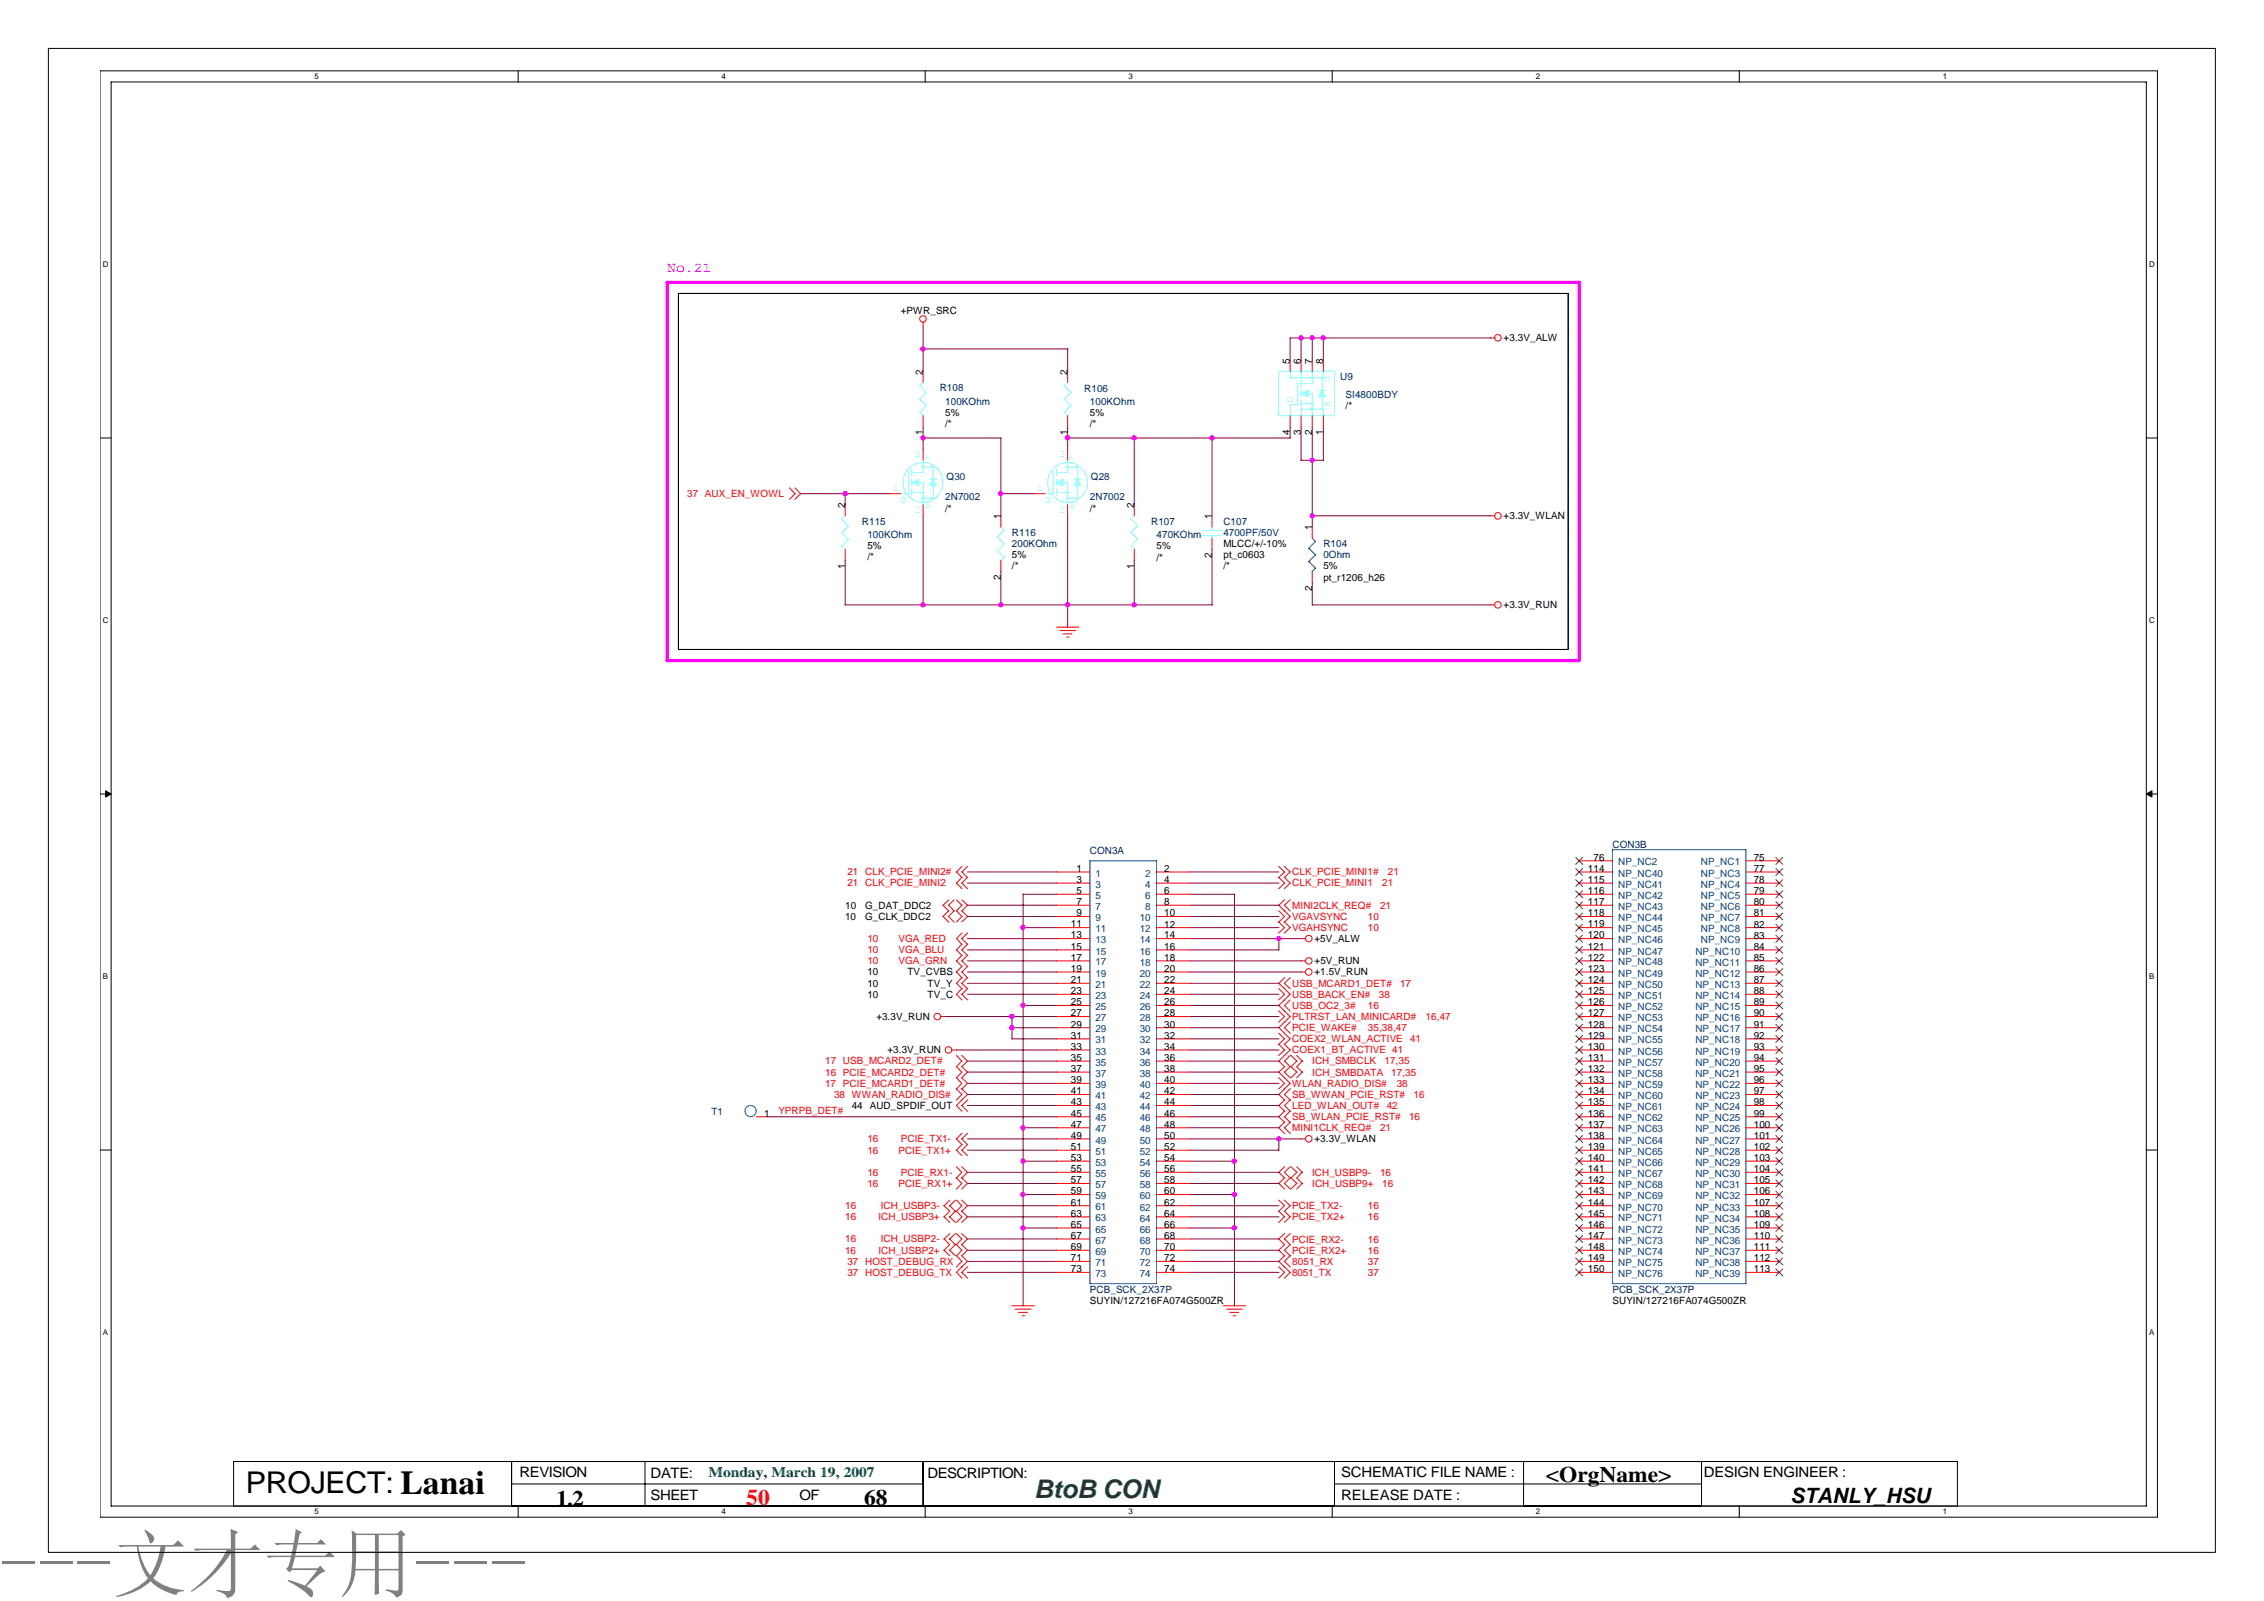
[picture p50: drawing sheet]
<svg xmlns="http://www.w3.org/2000/svg" width="297mm" height="210mm" viewBox="0 0 297 210" stroke-linecap="round" stroke-linejoin="round" font-family="sans-serif">
<defs><g id="words">
<text font-size="9.9" fill="#808080" x="0" y="208.6">---文才专用---</text>
<text font-size="3.9" x="32.3" y="195.8">PROJECT: Lanai</text>
<text font-size="3.4" fill="#008000" x="135.7" y="196.5">BtoB CON</text>
<g font-size="2.9">
<text x="73" y="197.6">1.2</text>
<text x="113.4" y="197.4">68</text>
<text x="202.8" y="194.4">&lt;OrgName&gt;</text>
</g>
<text font-size="2.9" fill="#f00" x="97.9" y="197.4">50</text>
<text font-size="2.8" x="234.9" y="197.2">STANLY_HSU</text>
<text font-size="1.9" fill="#f0f" x="87.5" y="35.6">No.21</text>
<g font-size="1.9">
<text x="68.2" y="193.7">REVISION</text>
<text x="85.4" y="196.7">SHEET</text>
<text x="85.4" y="193.8">DATE:</text>
<text x="104.9" y="196.7">OF</text>
<text x="121.7" y="193.8">DESCRIPTION:</text>
<text x="176" y="193.7">SCHEMATIC FILE NAME :</text>
<text x="176" y="196.7">RELEASE DATE :</text>
<text x="223.5" y="193.7">DESIGN ENGINEER :</text>
</g>
<text font-size="1.9" fill="#008000" x="92.9" y="193.7">Monday, March 19, 2007</text>
<g font-size="1.3">
<text x="118.2" y="41.1">+PWR_SRC</text>
<text x="169.2" y="47.7" transform="rotate(-90 169.2 47.7)">5</text>
<text x="170.7" y="47.7" transform="rotate(-90 170.7 47.7)">6</text>
<text x="172.1" y="47.7" transform="rotate(-90 172.1 47.7)">7</text>
<text x="173.6" y="47.7" transform="rotate(-90 173.6 47.7)">8</text>
<text x="197.3" y="44.8">+3.3V_ALW</text>
<text x="121.1" y="49.1" transform="rotate(-90 121.1 49.1)">2</text>
<text x="140.1" y="49.1" transform="rotate(-90 140.1 49.1)">2</text>
<text x="176.5" y="53.7">/*</text>
<text x="121.1" y="57.1" transform="rotate(-90 121.1 57.1)">1</text>
<text x="124" y="54.5">5%</text>
<text x="124" y="56">/*</text>
<text x="140.1" y="57.1" transform="rotate(-90 140.1 57.1)">1</text>
<text x="143" y="54.6">5%</text>
<text x="143" y="56">/*</text>
<text x="169.2" y="57.1" transform="rotate(-90 169.2 57.1)">4</text>
<text x="170.7" y="57.1" transform="rotate(-90 170.7 57.1)">3</text>
<text x="172.1" y="57.1" transform="rotate(-90 172.1 57.1)">2</text>
<text x="173.6" y="57.1" transform="rotate(-90 173.6 57.1)">1</text>
<text x="110.9" y="66.6" transform="rotate(-90 110.9 66.6)">2</text>
<text x="124" y="67.1">/*</text>
<text x="131.3" y="68.1" transform="rotate(-90 131.3 68.1)">1</text>
<text x="143" y="67.1">/*</text>
<text x="148.8" y="66.6" transform="rotate(-90 148.8 66.6)">2</text>
<text x="159" y="68.1" transform="rotate(-90 159 68.1)">1</text>
<text x="160.5" y="71.8">MLCC/+/-10%</text>
<text x="172.1" y="69.6" transform="rotate(-90 172.1 69.6)">1</text>
<text x="197.3" y="68.1">+3.3V_WLAN</text>
<text x="110.9" y="74.6" transform="rotate(-90 110.9 74.6)">1</text>
<text x="113.8" y="72.1">5%</text>
<text x="113.8" y="73.5">/*</text>
<text x="131.3" y="76.1" transform="rotate(-90 131.3 76.1)">2</text>
<text x="132.8" y="73.2">5%</text>
<text x="132.8" y="74.7">/*</text>
<text x="148.8" y="74.6" transform="rotate(-90 148.8 74.6)">1</text>
<text x="151.7" y="72.1">5%</text>
<text x="151.7" y="73.5">/*</text>
<text x="159" y="73.1" transform="rotate(-90 159 73.1)">2</text>
<text x="160.5" y="73.2">pt_c0603</text>
<text x="160.5" y="74.7">/*</text>
<text x="172.1" y="77.5" transform="rotate(-90 172.1 77.5)">2</text>
<text x="173.6" y="76.1">pt_r1206_h26</text>
<text x="173.6" y="74.7">5%</text>
<text x="197.3" y="79.8">+3.3V_RUN</text>
<text x="209.1" y="112.9">76</text>
<text x="230.1" y="112.9">75</text>
<text x="110.9" y="119.2">10</text>
<text x="113.5" y="119.2">G_DAT_DDC2</text>
<text x="141.2" y="114.3">1</text>
<text x="141.2" y="115.8">3</text>
<text x="141.2" y="117.3">5</text>
<text x="141.2" y="118.7">7</text>
<text x="152.8" y="114.3">2</text>
<text x="152.8" y="115.8">4</text>
<text x="152.8" y="117.3">6</text>
<text x="152.8" y="118.7">8</text>
<text x="208.3" y="114.3">114</text>
<text x="208.3" y="115.8">115</text>
<text x="208.3" y="117.3">116</text>
<text x="208.3" y="118.7">117</text>
<text x="230.1" y="114.3">77</text>
<text x="230.1" y="115.8">78</text>
<text x="230.1" y="117.3">79</text>
<text x="230.1" y="118.7">80</text>
<text x="110.9" y="120.6">10</text>
<text x="113.5" y="120.6">G_CLK_DDC2</text>
<text x="140.5" y="121.6">11</text>
<text x="140.5" y="123.1">13</text>
<text x="140.5" y="124.6">15</text>
<text x="141.2" y="120.2">9</text>
<text x="152.8" y="120.2">10</text>
<text x="152.8" y="121.6">12</text>
<text x="152.8" y="123.1">14</text>
<text x="152.8" y="124.6">16</text>
<text x="172.5" y="123.5">+5V_ALW</text>
<text x="208.3" y="120.2">118</text>
<text x="208.3" y="121.6">119</text>
<text x="208.3" y="123.1">120</text>
<text x="208.3" y="124.6">121</text>
<text x="230.1" y="120.2">81</text>
<text x="230.1" y="121.7">82</text>
<text x="230.1" y="123.1">83</text>
<text x="230.1" y="124.6">84</text>
<text x="113.8" y="129.4">10</text>
<text x="113.8" y="130.9">10</text>
<text x="113.8" y="127.9">10</text>
<text x="119.1" y="127.9">TV_CVBS</text>
<text x="121.7" y="129.4">TV_Y</text>
<text x="121.7" y="130.9">TV_C</text>
<text x="140.5" y="126">17</text>
<text x="140.5" y="127.5">19</text>
<text x="140.5" y="128.9">21</text>
<text x="140.5" y="130.4">23</text>
<text x="140.5" y="131.8">25</text>
<text x="152.8" y="126">18</text>
<text x="152.8" y="127.5">20</text>
<text x="152.8" y="129">22</text>
<text x="152.8" y="130.4">24</text>
<text x="152.8" y="131.9">26</text>
<text x="172.5" y="127.9">+1.5V_RUN</text>
<text x="172.5" y="126.5">+5V_RUN</text>
<text x="208.3" y="126">122</text>
<text x="208.3" y="127.5">123</text>
<text x="208.3" y="128.9">124</text>
<text x="208.3" y="130.4">125</text>
<text x="208.3" y="131.8">126</text>
<text x="230.1" y="126">85</text>
<text x="230.1" y="127.5">86</text>
<text x="230.1" y="129">87</text>
<text x="230.1" y="130.4">88</text>
<text x="230.1" y="131.9">89</text>
<text x="115" y="133.8">+3.3V_RUN</text>
<text x="140.5" y="133.3">27</text>
<text x="140.5" y="134.8">29</text>
<text x="140.5" y="136.2">31</text>
<text x="140.5" y="137.7">33</text>
<text x="152.8" y="133.3">28</text>
<text x="152.8" y="134.8">30</text>
<text x="152.8" y="136.2">32</text>
<text x="152.8" y="137.7">34</text>
<text x="208.3" y="133.3">127</text>
<text x="208.3" y="134.8">128</text>
<text x="208.3" y="136.2">129</text>
<text x="208.3" y="137.7">130</text>
<text x="230.1" y="133.3">90</text>
<text x="230.1" y="134.8">91</text>
<text x="230.1" y="136.2">92</text>
<text x="230.1" y="137.7">93</text>
<text x="116.4" y="138.1">+3.3V_RUN</text>
<text x="140.5" y="139.2">35</text>
<text x="140.5" y="140.6">37</text>
<text x="140.5" y="142.1">39</text>
<text x="140.5" y="143.5">41</text>
<text x="152.8" y="139.2">36</text>
<text x="152.8" y="140.6">38</text>
<text x="152.8" y="142.1">40</text>
<text x="152.8" y="143.5">42</text>
<text x="208.3" y="139.2">131</text>
<text x="208.3" y="140.6">132</text>
<text x="208.3" y="142.1">133</text>
<text x="208.3" y="143.5">134</text>
<text x="230.1" y="139.2">94</text>
<text x="230.1" y="140.6">95</text>
<text x="230.1" y="142.1">96</text>
<text x="230.1" y="143.5">97</text>
<text x="100.2" y="146.5">1</text>
<text x="111.8" y="145.4">44 AUD_SPDIF_OUT</text>
<text x="140.5" y="145">43</text>
<text x="140.5" y="146.5">45</text>
<text x="140.5" y="147.9">47</text>
<text x="140.5" y="149.4">49</text>
<text x="152.8" y="145">44</text>
<text x="152.8" y="146.5">46</text>
<text x="152.8" y="147.9">48</text>
<text x="152.8" y="149.4">50</text>
<text x="172.5" y="149.8">+3.3V_WLAN</text>
<text x="208.3" y="145">135</text>
<text x="208.3" y="146.5">136</text>
<text x="208.3" y="147.9">137</text>
<text x="208.3" y="149.4">138</text>
<text x="230.1" y="145">98</text>
<text x="230.1" y="146.5">99</text>
<text x="230.1" y="147.9">100</text>
<text x="230.1" y="149.4">101</text>
<text x="140.5" y="150.8">51</text>
<text x="140.5" y="152.3">53</text>
<text x="140.5" y="153.7">55</text>
<text x="140.5" y="155.2">57</text>
<text x="152.8" y="150.8">52</text>
<text x="152.8" y="152.3">54</text>
<text x="152.8" y="153.7">56</text>
<text x="152.8" y="155.2">58</text>
<text x="208.3" y="150.8">139</text>
<text x="208.3" y="152.3">140</text>
<text x="208.3" y="153.7">141</text>
<text x="208.3" y="155.2">142</text>
<text x="230.1" y="150.8">102</text>
<text x="230.1" y="152.3">103</text>
<text x="230.1" y="153.7">104</text>
<text x="230.1" y="155.2">105</text>
<text x="140.5" y="156.7">59</text>
<text x="140.5" y="158.1">61</text>
<text x="140.5" y="159.6">63</text>
<text x="140.5" y="161">65</text>
<text x="152.8" y="156.7">60</text>
<text x="152.8" y="158.1">62</text>
<text x="152.8" y="159.6">64</text>
<text x="152.8" y="161">66</text>
<text x="208.3" y="156.7">143</text>
<text x="208.3" y="158.1">144</text>
<text x="208.3" y="159.6">145</text>
<text x="208.3" y="161">146</text>
<text x="230.1" y="156.7">106</text>
<text x="230.1" y="158.1">107</text>
<text x="230.1" y="159.6">108</text>
<text x="230.1" y="161">109</text>
<text x="140.5" y="162.5">67</text>
<text x="140.5" y="164">69</text>
<text x="140.5" y="165.4">71</text>
<text x="140.5" y="166.9">73</text>
<text x="152.8" y="162.5">68</text>
<text x="152.8" y="164">70</text>
<text x="152.8" y="165.4">72</text>
<text x="152.8" y="166.9">74</text>
<text x="208.3" y="162.5">147</text>
<text x="208.3" y="164">148</text>
<text x="208.3" y="165.4">149</text>
<text x="208.3" y="166.9">150</text>
<text x="230.1" y="165.4">112</text>
<text x="230.1" y="166.9">113</text>
<text x="230.1" y="162.5">110</text>
<text x="230.1" y="164">111</text>
<text x="143" y="171">SUYIN/127216FA074G500ZR</text>
<text x="211.6" y="171">SUYIN/127216FA074G500ZR</text>
</g>
<g font-size="1.3" fill="#000080">
<text x="123.3" y="51.3">R108</text>
<text x="124" y="53.1">100KOhm</text>
<text x="142.3" y="51.3">R106</text>
<text x="143" y="53.1">100KOhm</text>
<text x="175.8" y="49.9">U9</text>
<text x="176.5" y="52.2">SI4800BDY</text>
<text x="124" y="65.6">2N7002</text>
<text x="124.2" y="63">Q30</text>
<text x="143" y="65.6">2N7002</text>
<text x="143.1" y="63">Q28</text>
<text x="113.1" y="68.8">R115</text>
<text x="113.8" y="70.6">100KOhm</text>
<text x="132.8" y="70.3">R116</text>
<text x="132.8" y="71.8">200KOhm</text>
<text x="151" y="68.8">R107</text>
<text x="151.7" y="70.6">470KOhm</text>
<text x="160.5" y="68.8">C107</text>
<text x="160.5" y="70.3">4700PF/50V</text>
<text x="173.6" y="71.8">R104</text>
<text x="173.6" y="73.2">0Ohm</text>
<text x="143" y="112">CON3A</text>
<text x="211.6" y="111.2">CON3B</text>
<text x="93.4" y="146.2">T1</text>
<text x="143" y="169.5">PCB_SCK_2X37P</text>
<text x="211.6" y="169.5">PCB_SCK_2X37P</text>
</g>
<g font-size="1.3" fill="#80ffff">
<text x="168.9" y="52" transform="rotate(90 168.9 52)">G</text>
<text x="173.8" y="49.3" transform="rotate(90 173.8 49.3)">D</text>
<text x="173.8" y="52.6" transform="rotate(90 173.8 52.6)">S</text>
<text x="120.1" y="60">3</text>
<text x="139.1" y="60">3</text>
<text x="117.2" y="64.3">1</text>
<text x="118.2" y="65.9">G</text>
<text x="121.2" y="60.7">D</text>
<text x="136.1" y="64.3">1</text>
<text x="137.1" y="65.9">G</text>
<text x="140.2" y="60.7">D</text>
<text x="120.1" y="67.2">2</text>
<text x="121.4" y="66.7">S</text>
<text x="139.1" y="67.2">2</text>
<text x="140.4" y="66.7">S</text>
</g>
<g font-size="1.3" fill="#f00">
<text x="90.2" y="65.2">37 AUX_EN_WOWL</text>
<text x="111.2" y="116.3">21 CLK_PCIE_MINI2</text>
<text x="111.2" y="114.8">21 CLK_PCIE_MINI2#</text>
<text x="169.5" y="119.2">MINI2CLK_REQ#</text>
<text x="169.5" y="116.3">CLK_PCIE_MINI1</text>
<text x="169.5" y="114.8">CLK_PCIE_MINI1#</text>
<text x="181.1" y="119.2">21</text>
<text x="181.4" y="116.3">21</text>
<text x="182.1" y="114.8">21</text>
<text x="113.8" y="125">10</text>
<text x="113.8" y="123.5">10</text>
<text x="117.9" y="125">VGA_BLU</text>
<text x="117.9" y="123.5">VGA_RED</text>
<text x="169.5" y="120.6">VGAVSYNC</text>
<text x="169.5" y="122.1">VGAHSYNC</text>
<text x="179.5" y="122.1">10</text>
<text x="179.5" y="120.6">10</text>
<text x="113.8" y="126.5">10</text>
<text x="117.9" y="126.5">VGA_GRN</text>
<text x="169.5" y="129.4">USB_MCARD1_DET#</text>
<text x="169.5" y="130.8">USB_BACK_EN#</text>
<text x="180.9" y="130.8">38</text>
<text x="183.7" y="129.4">17</text>
<text x="169.5" y="133.8">PLTRST_LAN_MINICARD#</text>
<text x="169.5" y="132.3">USB_OC2_3#</text>
<text x="169.5" y="136.7">COEX2_WLAN_ACTIVE</text>
<text x="169.5" y="135.2">PCIE_WAKE#</text>
<text x="179.5" y="132.3">16</text>
<text x="179.5" y="135.2">35,38,47</text>
<text x="185" y="136.7">41</text>
<text x="187" y="133.8">16,47</text>
<text x="108.3" y="142.5">17 PCIE_MCARD1_DET#</text>
<text x="108.3" y="139.6">17 USB_MCARD2_DET#</text>
<text x="108.3" y="141.1">16 PCIE_MCARD2_DET#</text>
<text x="109.4" y="144">38 WWAN_RADIO_DIS#</text>
<text x="169.5" y="138.2">COEX1_BT_ACTIVE 41</text>
<text x="169.5" y="144">SB_WWAN_PCIE_RST#</text>
<text x="169.5" y="142.5">WLAN_RADIO_DIS#</text>
<text x="172.2" y="139.6">ICH_SMBCLK</text>
<text x="172.2" y="141.1">ICH_SMBDATA</text>
<text x="181.6" y="139.6">17,35</text>
<text x="182.5" y="141.1">17,35</text>
<text x="183.3" y="142.5">38</text>
<text x="185.5" y="144">16</text>
<text x="102.1" y="146">YPRPB_DET#</text>
<text x="113.8" y="149.8">16</text>
<text x="118.2" y="149.8">PCIE_TX1-</text>
<text x="169.5" y="145.4">LED_WLAN_OUT#</text>
<text x="169.5" y="148.4">MINI1CLK_REQ#</text>
<text x="169.5" y="146.9">SB_WLAN_PCIE_RST#</text>
<text x="181.1" y="148.4">21</text>
<text x="181.9" y="145.4">42</text>
<text x="184.9" y="146.9">16</text>
<text x="113.8" y="155.7">16</text>
<text x="113.8" y="151.3">16</text>
<text x="113.8" y="154.2">16</text>
<text x="117.9" y="155.7">PCIE_RX1+</text>
<text x="117.9" y="151.3">PCIE_TX1+</text>
<text x="118.2" y="154.2">PCIE_RX1-</text>
<text x="172.2" y="154.2">ICH_USBP9-</text>
<text x="172.2" y="155.7">ICH_USBP9+</text>
<text x="181.1" y="154.2">16</text>
<text x="181.4" y="155.7">16</text>
<text x="110.9" y="158.6">16</text>
<text x="110.9" y="160">16</text>
<text x="115.3" y="160">ICH_USBP3+</text>
<text x="115.6" y="158.6">ICH_USBP3-</text>
<text x="169.5" y="158.6">PCIE_TX2-</text>
<text x="169.5" y="160">PCIE_TX2+</text>
<text x="179.5" y="158.6">16</text>
<text x="179.5" y="160">16</text>
<text x="110.9" y="164.4">16</text>
<text x="110.9" y="163">16</text>
<text x="111.2" y="165.9">37 HOST_DEBUG_RX</text>
<text x="111.2" y="167.3">37 HOST_DEBUG_TX</text>
<text x="115.2" y="164.4">ICH_USBP2+</text>
<text x="115.6" y="163">ICH_USBP2-</text>
<text x="169.5" y="163">PCIE_RX2-</text>
<text x="169.5" y="164.4">PCIE_RX2+</text>
<text x="169.5" y="167.3">8051_TX</text>
<text x="169.5" y="165.9">8051_RX</text>
<text x="179.5" y="163">16</text>
<text x="179.5" y="164.4">16</text>
<text x="179.5" y="165.9">37</text>
<text x="179.5" y="167.3">37</text>
</g>
<g font-size="1.3" fill="#004080">
<text x="212.3" y="113.5">NP_NC2</text>
<text x="223.2" y="113.5">NP_NC1</text>
<text x="143.7" y="115">1</text>
<text x="143.7" y="116.4">3</text>
<text x="143.7" y="117.9">5</text>
<text x="143.7" y="119.3">7</text>
<text x="150.3" y="115">2</text>
<text x="150.3" y="116.4">4</text>
<text x="150.3" y="117.9">6</text>
<text x="150.3" y="119.4">8</text>
<text x="212.3" y="115">NP_NC40</text>
<text x="212.3" y="116.4">NP_NC41</text>
<text x="212.3" y="117.9">NP_NC42</text>
<text x="212.3" y="119.3">NP_NC43</text>
<text x="223.2" y="115">NP_NC3</text>
<text x="223.2" y="116.4">NP_NC4</text>
<text x="223.2" y="117.9">NP_NC5</text>
<text x="223.2" y="119.4">NP_NC6</text>
<text x="143.7" y="120.8">9</text>
<text x="143.7" y="122.3">11</text>
<text x="143.7" y="123.7">13</text>
<text x="143.7" y="125.2">15</text>
<text x="149.5" y="120.8">10</text>
<text x="149.5" y="122.3">12</text>
<text x="149.5" y="123.7">14</text>
<text x="149.5" y="125.2">16</text>
<text x="212.3" y="120.8">NP_NC44</text>
<text x="212.3" y="122.3">NP_NC45</text>
<text x="212.3" y="123.7">NP_NC46</text>
<text x="212.3" y="125.2">NP_NC47</text>
<text x="222.4" y="125.2">NP_NC10</text>
<text x="223.2" y="120.8">NP_NC7</text>
<text x="223.2" y="122.3">NP_NC8</text>
<text x="223.2" y="123.7">NP_NC9</text>
<text x="143.7" y="126.6">17</text>
<text x="143.7" y="128.1">19</text>
<text x="143.7" y="129.6">21</text>
<text x="143.7" y="131">23</text>
<text x="149.5" y="126.6">18</text>
<text x="149.5" y="128.1">20</text>
<text x="149.5" y="129.6">22</text>
<text x="149.5" y="131">24</text>
<text x="212.3" y="126.6">NP_NC48</text>
<text x="212.3" y="128.1">NP_NC49</text>
<text x="212.3" y="129.6">NP_NC50</text>
<text x="212.3" y="131">NP_NC51</text>
<text x="222.4" y="126.6">NP_NC11</text>
<text x="222.4" y="128.1">NP_NC12</text>
<text x="222.4" y="129.6">NP_NC13</text>
<text x="222.4" y="131">NP_NC14</text>
<text x="143.7" y="132.5">25</text>
<text x="143.7" y="133.9">27</text>
<text x="143.7" y="135.4">29</text>
<text x="143.7" y="136.9">31</text>
<text x="149.5" y="132.5">26</text>
<text x="149.5" y="133.9">28</text>
<text x="149.5" y="135.4">30</text>
<text x="149.5" y="136.9">32</text>
<text x="212.3" y="132.5">NP_NC52</text>
<text x="212.3" y="133.9">NP_NC53</text>
<text x="212.3" y="135.4">NP_NC54</text>
<text x="212.3" y="136.9">NP_NC55</text>
<text x="222.4" y="132.5">NP_NC15</text>
<text x="222.4" y="133.9">NP_NC16</text>
<text x="222.4" y="135.4">NP_NC17</text>
<text x="222.4" y="136.9">NP_NC18</text>
<text x="143.7" y="138.3">33</text>
<text x="143.7" y="139.8">35</text>
<text x="143.7" y="141.2">37</text>
<text x="143.7" y="142.7">39</text>
<text x="149.5" y="138.3">34</text>
<text x="149.5" y="139.8">36</text>
<text x="149.5" y="141.2">38</text>
<text x="149.5" y="142.7">40</text>
<text x="212.3" y="138.3">NP_NC56</text>
<text x="212.3" y="139.8">NP_NC57</text>
<text x="212.3" y="141.2">NP_NC58</text>
<text x="212.3" y="142.7">NP_NC59</text>
<text x="222.4" y="138.3">NP_NC19</text>
<text x="222.4" y="139.8">NP_NC20</text>
<text x="222.4" y="141.2">NP_NC21</text>
<text x="222.4" y="142.7">NP_NC22</text>
<text x="143.7" y="144.2">41</text>
<text x="143.7" y="145.6">43</text>
<text x="143.7" y="147.1">45</text>
<text x="143.7" y="148.5">47</text>
<text x="143.7" y="150">49</text>
<text x="149.5" y="144.2">42</text>
<text x="149.5" y="145.6">44</text>
<text x="149.5" y="147.1">46</text>
<text x="149.5" y="148.5">48</text>
<text x="212.3" y="144.2">NP_NC60</text>
<text x="212.3" y="145.6">NP_NC61</text>
<text x="212.3" y="147.1">NP_NC62</text>
<text x="212.3" y="148.5">NP_NC63</text>
<text x="222.4" y="144.2">NP_NC23</text>
<text x="222.4" y="145.6">NP_NC24</text>
<text x="222.4" y="147.1">NP_NC25</text>
<text x="222.4" y="148.5">NP_NC26</text>
<text x="143.7" y="151.5">51</text>
<text x="143.7" y="152.9">53</text>
<text x="143.7" y="154.4">55</text>
<text x="143.7" y="155.8">57</text>
<text x="149.5" y="150">50</text>
<text x="149.5" y="151.5">52</text>
<text x="149.5" y="152.9">54</text>
<text x="149.5" y="154.4">56</text>
<text x="149.5" y="155.8">58</text>
<text x="212.3" y="150">NP_NC64</text>
<text x="212.3" y="151.5">NP_NC65</text>
<text x="212.3" y="152.9">NP_NC66</text>
<text x="212.3" y="154.4">NP_NC67</text>
<text x="212.3" y="155.8">NP_NC68</text>
<text x="222.4" y="150">NP_NC27</text>
<text x="222.4" y="151.5">NP_NC28</text>
<text x="222.4" y="152.9">NP_NC29</text>
<text x="222.4" y="154.4">NP_NC30</text>
<text x="222.4" y="155.8">NP_NC31</text>
<text x="143.7" y="157.3">59</text>
<text x="143.7" y="158.8">61</text>
<text x="143.7" y="160.2">63</text>
<text x="143.7" y="161.7">65</text>
<text x="149.5" y="157.3">60</text>
<text x="149.5" y="158.8">62</text>
<text x="149.5" y="160.2">64</text>
<text x="149.5" y="161.7">66</text>
<text x="212.3" y="157.3">NP_NC69</text>
<text x="212.3" y="158.8">NP_NC70</text>
<text x="212.3" y="160.2">NP_NC71</text>
<text x="212.3" y="161.7">NP_NC72</text>
<text x="222.4" y="157.3">NP_NC32</text>
<text x="222.4" y="158.8">NP_NC33</text>
<text x="222.4" y="160.2">NP_NC34</text>
<text x="222.4" y="161.7">NP_NC35</text>
<text x="143.7" y="163.1">67</text>
<text x="143.7" y="164.6">69</text>
<text x="143.7" y="166">71</text>
<text x="143.7" y="167.5">73</text>
<text x="149.5" y="163.1">68</text>
<text x="149.5" y="164.6">70</text>
<text x="149.5" y="166">72</text>
<text x="149.5" y="167.5">74</text>
<text x="212.3" y="163.1">NP_NC73</text>
<text x="212.3" y="164.6">NP_NC74</text>
<text x="212.3" y="166.1">NP_NC75</text>
<text x="212.3" y="167.5">NP_NC76</text>
<text x="222.4" y="166">NP_NC38</text>
<text x="222.4" y="167.5">NP_NC39</text>
<text x="222.4" y="163.1">NP_NC36</text>
<text x="222.4" y="164.6">NP_NC37</text>
</g>
<g font-size="1">
<text x="41.3" y="10.4">5</text>
<text x="94.7" y="10.4">4</text>
<text x="148.1" y="10.4">3</text>
<text x="201.5" y="10.4">2</text>
<text x="254.9" y="10.4">1</text>
<text x="13.5" y="35">D</text>
<text x="282" y="35">D</text>
<text x="13.5" y="81.7">C</text>
<text x="282" y="81.7">C</text>
<text x="13.5" y="128.4">B</text>
<text x="282" y="128.4">B</text>
<text x="13.5" y="175.1">A</text>
<text x="282" y="175.1">A</text>
<text x="41.3" y="198.6">5</text>
<text x="94.7" y="198.6">4</text>
<text x="148.1" y="198.6">3</text>
<text x="201.5" y="198.6">2</text>
<text x="254.9" y="198.6">1</text>
</g>
</g></defs>
<g fill="none" stroke="#000" stroke-width=".13">
<path d="M6.3 6.3h284.4v197.3h-284.4zM13.1 9.3h270v189.7h-270zM14.6 10.8h267v186.7h-267zM68 9.3v1.5M121.4 9.3v1.5M174.8 9.3v1.5M228.2 9.3v1.5M89 38.5h116.7v46.7h-116.7zM13.1 57.4h1.5M281.6 57.4h1.5M13.1 104.1h1.5M281.6 104.1h1.5"/>
<path d="M13.1 150.8h1.5M281.6 150.8h1.5M30.6 197.5v-5.8h226.2v5.8M67.1 191.7v5.8M67.1 194.6h54M68 197.5v1.5M84.6 191.7v5.8M121.1 191.7v5.8M121.4 197.5v1.5M174.8 197.5v1.5M175.1 194.6h48.1M175.1 191.7v5.8"/>
<path d="M199.9 191.7v5.8M223.2 191.7v5.8M228.2 197.5v1.5"/>
</g>
<path d="M13.9 103.7l.7 .4-.7 .4zM281.6 104.1l.7-.4v.8z" fill="#000" stroke="#000" stroke-width=".13"/>
<path d="M87.5 37h119.7v49.6h-119.7z" fill="none" stroke="#f0f" stroke-width=".42"/>
<g fill="none" stroke="#f00" stroke-width=".13">
<path d="M121.1 42.3v.6M121.1 48.7v1.4M121.1 54.5v1.5M121.1 58.9v1.5M140.1 48.7v1.4M140.1 54.5v1.5M140.1 58.9v1.5M169.3 47.2v1.5M169.3 54.5v1.5M170.7 47.2v1.5M170.7 54.5v1.5M172.2 47.2v1.5"/>
<path d="M172.2 54.5v1.5M173.6 47.2v1.5M173.6 54.5v1.5M195.5 44.3h.6M103.6 64l.7 .7-.7 .8M104.3 64l.7 .7-.7 .8M110.9 66.2v1.4M110.9 72v1.5M116.7 64.7h1.5M121.1 66.2v1.4M131.3 67.6v1.5M131.3 73.5v1.5"/>
<path d="M135.7 64.7h1.4M140.1 66.2v1.4M148.8 66.2v1.4M148.8 72v1.5M159 67.6v1.5M159 70.6v1.4M172.2 69.1v1.5M172.2 75v1.4M195.5 79.3h.6M195.5 67.6h.6M138.6 82.3h2.9M139.1 82.7h2"/>
<path d="M139.5 83.1h1.1M139.9 83.6h.3M124.5 118l-.8 .7 .8 .8M124.5 119.5l-.8 .7 .8 .7M125.2 118l-.7 .7 .7 .8M125.2 119.5l-.7 .7 .7 .7M125.5 118l.7 .7M126.2 118l.8 .7M126.2 118.7l-.7 .8 .7 .7M126.2 113.6l-.7 .8 .7 .7M126.2 115.1l-.7 .7 .7 .8M127 118.7l-.8 .8 .8 .7"/>
<path d="M127 113.6l-.8 .8 .8 .7M127 115.1l-.8 .7 .8 .8M138.6 114.4h4.4M138.6 115.8h4.4M138.6 117.3h4.4M138.6 118.7h4.4M151.7 114.4h4.4M151.7 115.8h4.4M151.7 117.3h4.4M151.7 118.7h4.4M167.8 119.4l.7 .8-.7 .7M167.8 115.1l.7 .7-.7 .8"/>
<path d="M167.8 113.6l.7 .8-.7 .7M168.5 115.1l.8 .7-.8 .8M168.5 113.6l.8 .8-.8 .7M168.5 118l-.7 .7 1.5 1.5-.8 .7M169.3 118l-.8 .7 .8 .8M207.2 112.9h4.4M207.2 114.4h4.4M207.2 115.8h4.4M207.2 117.3h4.4M207.2 118.7h4.4M229.1 112.9h4.3M229.1 114.4h4.3"/>
<path d="M229.1 115.8h4.3M229.1 117.3h4.3M229.1 118.7h4.3M123.4 133.3h.6M124.9 137.7h.6M125.5 138.4l.7 .8-.7 .7M125.5 139.9l.7 .7-.7 .8M126.2 138.4l.7 .8-.7 .7M126.2 139.9l.7 .7-.7 .8M126.2 123.8l-.7 .8 .7 .7M126.2 129.6l-.7 .8 .7 .7M126.2 128.2l-.7 .8 .7 .7"/>
<path d="M126.2 120.2l-.7 .7M126.2 125.3l-.7 .7 .7 .8M126.2 126.7l-.7 .8 .7 .7M126.2 122.4l-.7 .7 .7 .8M127 123.8l-.8 .8 .8 .7M127 129.6l-.8 .8 .8 .7M127 128.2l-.8 .8 .8 .7M127 120.2l-.8 .7M127 125.3l-.8 .7 .8 .8M127 126.7l-.8 .8 .8 .7M127 122.4l-.8 .7 .8 .8M138.6 127.5h4.4"/>
<path d="M138.6 126h4.4M138.6 123.1h4.4M138.6 133.3h4.4M138.6 137.7h4.4M138.6 120.2h4.4M138.6 121.7h4.4M138.6 124.6h4.4M138.6 129h4.4M138.6 130.4h4.4M138.6 131.9h4.4M138.6 134.8h4.4M138.6 136.2h4.4"/>
<path d="M138.6 139.2h4.4M151.7 127.5h4.4M151.7 126h4.4M151.7 123.1h4.4M151.7 133.3h4.4M151.7 137.7h4.4M151.7 120.2h4.4M151.7 121.7h4.4M151.7 124.6h4.4M151.7 129h4.4M151.7 130.4h4.4M151.7 131.9h4.4"/>
<path d="M151.7 134.8h4.4M151.7 136.2h4.4M151.7 139.2h4.4M167.8 136.9l.7 .8-.7 .8M167.8 132.6l.7 .7-.7 .8M167.8 135.5l.7 .7-.7 .8M167.8 120.9l.7 .8-.7 .7M167.8 129.6l.7 .8-.7 .7M168.5 136.9l.8 .8-.8 .8M168.5 132.6l.8 .7-.8 .8M168.5 135.5l.8 .7-.8 .8M168.5 120.9l.8 .8-.8 .7"/>
<path d="M168.5 129.6l.8 .8-.8 .7M168.5 128.2l-.7 .8 .7 .7M168.5 131.1l-.7 .8 .7 .7M168.5 138.4l-.7 .8 .7 .7M168.5 139.9l-.7 .7 .7 .8M168.5 134l-.7 .8 .7 .7M169.3 128.2l-.8 .8 .8 .7M169.3 131.1l-.8 .8 .8 .7M169.3 138.4l-.8 .8 .8 .7M169.3 139.9l-.8 .7 .8 .8M169.3 134l-.8 .8 .8 .7M169.4 138.4l.8 .8"/>
<path d="M170.1 138.4l.8 .8M170.2 139.1l-.8 .8 .8 .7M170.7 127.5h.6M170.7 126h.6M170.7 123.1h.6M170.9 139.1l-.8 .8 .8 .7M207.2 127.5h4.4M207.2 126h4.4M207.2 123.1h4.4M207.2 133.3h4.4M207.2 137.7h4.4M207.2 120.2h4.4"/>
<path d="M207.2 121.7h4.4M207.2 124.6h4.4M207.2 129h4.4M207.2 130.4h4.4M207.2 131.9h4.4M207.2 134.8h4.4M207.2 136.2h4.4M207.2 139.2h4.4M229.1 127.5h4.3M229.1 126h4.3M229.1 123.1h4.3M229.1 133.3h4.3"/>
<path d="M229.1 137.7h4.3M229.1 120.2h4.3M229.1 121.7h4.3M229.1 124.6h4.3M229.1 129h4.3M229.1 130.4h4.3M229.1 131.9h4.3M229.1 134.8h4.3M229.1 136.2h4.3M229.1 139.2h4.3M99.2 146.5h1.5M123.8 158.1l.8 .8-.8 .7"/>
<path d="M123.8 159.6l.8 .7M124.6 158.1l.7 .8-.7 .7M124.6 159.6l.7 .7M124.6 157.4l-.8 .8M125.3 157.4l-.7 .8M125.5 157.4l.7 .7-.7 .8M125.5 142.8l.7 .8-.7 .7M125.5 154.5l.7 .7-.7 .8M125.5 141.3l.7 .8-.7 .7M125.5 158.8l.7 .8-.7 .7M125.5 153l.7 .8-.7 .7M126.2 157.4l.7 .7-.7 .8"/>
<path d="M126.2 142.8l.7 .8-.7 .7M126.2 154.5l.7 .7-.7 .8M126.2 141.3l.7 .8-.7 .7M126.2 158.8l.7 .8-.7 .7M126.2 153l.7 .8-.7 .7M126.2 148.6l-.7 .8 .7 .7M126.2 150.1l-.7 .8 .7 .7M126.2 144.3l-.7 .7 .7 .8M127 148.6l-.8 .8 .8 .7M127 150.1l-.8 .8 .8 .7M127 144.3l-.8 .7 .8 .8M138.6 149.4h4.4"/>
<path d="M138.6 140.6h4.4M138.6 142.1h4.4M138.6 143.6h4.4M138.6 145h4.4M138.6 146.5h4.4M138.6 147.9h4.4M138.6 150.9h4.4M138.6 152.3h4.4M138.6 153.8h4.4M138.6 155.2h4.4M138.6 156.7h4.4M138.6 158.1h4.4"/>
<path d="M138.6 159.6h4.4M151.7 149.4h4.4M151.7 140.6h4.4M151.7 142.1h4.4M151.7 143.6h4.4M151.7 145h4.4M151.7 146.5h4.4M151.7 147.9h4.4M151.7 150.9h4.4M151.7 152.3h4.4M151.7 153.8h4.4M151.7 155.2h4.4"/>
<path d="M151.7 156.7h4.4M151.7 158.1h4.4M151.7 159.6h4.4M167.8 157.4l.7 .7-.7 .8M167.8 141.3l.7 .8-.7 .7M167.8 158.8l.7 .8-.7 .7M168.5 157.4l.8 .7-.8 .8M168.5 141.3l.8 .8-.8 .7M168.5 158.8l.8 .8-.8 .7M168.5 144.3l-.7 .7 .7 .8M168.5 142.8l-.7 .8 .7 .7M168.5 153l-.7 .8 .7 .7"/>
<path d="M168.5 147.2l-.7 .7 .7 .8M168.5 145.7l-.7 .8 .7 .7M168.5 154.5l-.7 .7 .7 .8M169.3 144.3l-.8 .7 .8 .8M169.3 142.8l-.8 .8 .8 .7M169.3 153l-.8 .8 .8 .7M169.3 147.2l-.8 .7 .8 .8M169.3 145.7l-.8 .8 .8 .7M169.3 154.5l-.8 .7 .8 .8M169.4 153l.8 .8M170.1 153l.8 .8M170.2 153.7l-.8 .8 .8 .7"/>
<path d="M170.2 140.6l-.8 .8M170.2 155.2l-.8 .7M170.7 149.4h.6M170.9 153.7l-.8 .8 .8 .7M170.9 140.6l-.8 .8M170.9 155.2l-.8 .7M207.2 149.4h4.4M207.2 140.6h4.4M207.2 142.1h4.4M207.2 143.6h4.4M207.2 145h4.4M207.2 146.5h4.4"/>
<path d="M207.2 147.9h4.4M207.2 150.9h4.4M207.2 152.3h4.4M207.2 153.8h4.4M207.2 155.2h4.4M207.2 156.7h4.4M207.2 158.1h4.4M207.2 159.6h4.4M229.1 149.4h4.3M229.1 140.6h4.3M229.1 142.1h4.3M229.1 143.6h4.3"/>
<path d="M229.1 145h4.3M229.1 146.5h4.3M229.1 147.9h4.3M229.1 150.9h4.3M229.1 152.3h4.3M229.1 153.8h4.3M229.1 155.2h4.3M229.1 156.7h4.3M229.1 158.1h4.3M229.1 159.6h4.3M123.8 162.5l.8 .7-.8 .8M123.8 164l.8 .7"/>
<path d="M124.6 162.5l.7 .7-.7 .8M124.6 164l.7 .7M124.6 161.8l-.8 .7M125.3 161.8l-.7 .7M125.5 163.2l.7 .8-.7 .7M125.5 161.8l.7 .7-.7 .8M125.5 164.7l.7 .7-.7 .8M126.2 163.2l.7 .8-.7 .7M126.2 161.8l.7 .7-.7 .8M126.2 164.7l.7 .7-.7 .8M126.2 166.1l-.7 .8 .7 .7M127 166.1l-.8 .8 .8 .7"/>
<path d="M132.8 171.3h2.9M133.2 171.7h2.1M133.6 172.1h1.2M134.1 172.6h.3M138.6 165.4h4.4M138.6 166.9h4.4M138.6 161.1h4.4M138.6 162.5h4.4M138.6 164h4.4M151.7 165.4h4.4M151.7 166.9h4.4M151.7 161.1h4.4"/>
<path d="M151.7 162.5h4.4M151.7 164h4.4M160.5 171.3h2.9M160.9 171.7h2.1M161.4 172.1h1.1M161.8 172.6h.3M167.8 166.1l.7 .8-.7 .7M168.5 161.8l-.7 .7 .7 .8M168.5 163.2l-.7 .8 .7 .7M168.5 164.7l-.7 .7 1.5 1.5-.8 .7M169.3 161.8l-.8 .7 .8 .8M169.3 163.2l-.8 .8 .8 .7"/>
<path d="M169.3 164.7l-.8 .7 .8 .8M207.2 165.4h4.4M207.2 166.9h4.4M207.2 161.1h4.4M207.2 162.5h4.4M207.2 164h4.4M229.1 165.4h4.3M229.1 166.9h4.3M229.1 161.1h4.3M229.1 162.5h4.3M229.1 164h4.3"/>
<circle cx="121.1" cy="41.8" r=".43"/>
<circle cx="196.5" cy="44.3" r=".43"/>
<circle cx="196.5" cy="67.7" r=".43"/>
<circle cx="196.5" cy="79.3" r=".43"/>
<circle cx="123" cy="133.3" r=".43"/>
<circle cx="124.4" cy="137.7" r=".42"/>
<circle cx="171.7" cy="127.5" r=".43"/>
<circle cx="171.7" cy="123.1" r=".43"/>
<circle cx="171.7" cy="126" r=".43"/>
<circle cx="171.7" cy="149.4" r=".43"/>
</g>
<g fill="none" stroke="#80ffff" stroke-width=".13">
<path d="M120.6 50.6l.9 .9M120.6 54.1l.5 .4M120.6 52.3l.9 .9M121.1 50.1l-.4 .5M121.6 51.5l-.9 .8M121.6 53.2l-.9 .9M139.6 50.6l.9 .9-.9 .8M139.6 52.3l.9 .9-.9 .9M139.6 54.1l.5 .4M140.1 50.1l-.5 .5M167.8 48.7h7.3v5.8h-7.3zM169.2 49.6h4.4"/>
<path d="M169.3 48.7v.9M169.3 53v1.5M170.3 50.1v3h-1M170.7 53.7h2.9M170.7 48.7v.9M170.7 49.8v.9M170.7 51.2v.9M170.7 52.5v.9M170.7 53.6v.9M170.7 51.6h1.5M170.7 52.9h1.5M170.7 50.3h1.5"/>
<path d="M171.6 51.2v.8M172.2 48.7v1.6M172.2 51.6v2.9M173 51.2h.9M173.5 49.6v4.1M173.6 48.7v.9M173.6 53.6v.9M110.4 71.6l.5 .4M110.9 67.6l-.5 .5 .9 .9-.9 .8 .9 .9-.9 .9M118.2 64.7h1M119.2 61.8v2.9M119.6 61.5v.9"/>
<path d="M119.6 62.8v.9M119.6 64.2v.8M119.6 62h1.5M119.6 64.6h1.5M119.6 63.3h1.5M121.1 65.3h1.3M121.1 60.3v1.7M121.1 63.3v2.9M121.1 61.3h1.3M122 62.8h.9M122.4 61.3v4M130.9 72.2l.9 .9"/>
<path d="M130.9 70.4l.9 .9M131.3 69.1l.5 .5M131.8 73.1l-.5 .4M131.8 71.3l-1 .9M131.8 69.6l-1 .9M138.2 61.8v2.9h-1.1M138.6 64.6h1.5M138.6 63.3h1.5v2.9M138.6 61.5v.9M138.6 62.8v.9M138.6 64.2v.8M140.1 65.3h1.3"/>
<path d="M140.1 60.3v1.7h-1.5M140.1 61.3h1.3v4M140.9 62.8h.9M148.4 71.6l.4 .4M148.8 67.6l-.4 .5 .9 .9-.9 .8 .9 .9-.9 .9M157.7 69.6h2.6M157.7 70.3h2.6M159 69.1v.5M159 70.3v.3"/>
<circle cx="121.1" cy="63.3" r="2.62"/>
<circle cx="140.1" cy="63.3" r="2.62"/>
</g>
<g fill="#80ffff" stroke="#80ffff" stroke-width=".13">
<path d="M122.4 62.8l.5 .9h-.9z"/>
<path d="M119.6 63.3l.9-.5v.9z"/>
<path d="M141.4 62.8l.4 .9h-.9z"/>
<path d="M138.6 63.3l.9-.5v.9z"/>
<path d="M170.7 51.6l.9-.4v.8z"/>
<path d="M173.5 51.2l.4 .8h-.9z"/>
<path d="M121 61.1h.2v.2h-.2z" fill-rule="evenodd"/>
<path d="M121 64.5h.2v.2h-.2z" fill-rule="evenodd"/>
<path d="M121 65.2h.2v.2h-.2z" fill-rule="evenodd"/>
<path d="M140 61.1h.1v.2h-.1z" fill-rule="evenodd"/>
<path d="M140 64.5h.1v.2h-.1z" fill-rule="evenodd"/>
<path d="M140 65.2h.1v.2h-.1z" fill-rule="evenodd"/>
<path d="M172.1 53.5h.1v.2h-.1z" fill-rule="evenodd"/>
<path d="M172.1 49.5h.1v.2h-.1z" fill-rule="evenodd"/>
<path d="M172.1 52.8h.1v.2h-.1z" fill-rule="evenodd"/>
</g>
<g fill="none" stroke="#00f" stroke-width=".13">
<path d="M171.7 71.9l.9 .9-.9 .9M171.7 73.6l.9 .9M172.2 70.6l.4 .4M172.6 74.5l-.5 .5M172.6 71l-.9 .9M143 112.9h8.7v55.5h-8.7zM211.6 111.4h17.5v57h-17.5z"/>
<circle cx="98.5" cy="145.7" r=".73"/>
</g>
<g fill="none" stroke="#804000" stroke-width=".13">
<path d="M206.7 112.5l.9 .9M206.7 113.9l.9 .9M206.7 115.4l.9 .9M206.7 116.8l.9 1M206.7 118.3l.9 .9M206.7 119.8l.9 .8M207.6 112.5l-.9 .9M207.6 113.9l-.9 .9M207.6 115.4l-.9 .9M207.6 116.8l-.9 1M207.6 118.3l-.9 .9M207.6 119.8l-.9 .8"/>
<path d="M233 112.5l.9 .9M233 113.9l.9 .9M233 115.4l.9 .9M233 116.8l.9 1M233 118.3l.9 .9M233 119.8l.9 .8M233.9 115.4l-.9 .9M233.9 119.8l-.9 .8M233.9 112.5l-.9 .9M233.9 113.9l-.9 .9M233.9 116.8l-.9 1M233.9 118.3l-.9 .9"/>
<path d="M206.7 121.2l.9 .9M206.7 122.7l.9 .9M206.7 124.1l.9 .9M206.7 125.6l.9 .9M206.7 127l.9 1M206.7 128.5l.9 .9M206.7 130l.9 .9M206.7 131.4l.9 .9M206.7 132.9l.9 .9M206.7 134.3l.9 1M206.7 135.8l.9 .9M206.7 137.3l.9 .9"/>
<path d="M206.7 138.7l.9 .9M207.6 121.2l-.9 .9M207.6 122.7l-.9 .9M207.6 124.1l-.9 .9M207.6 125.6l-.9 .9M207.6 127l-.9 1M207.6 128.5l-.9 .9M207.6 130l-.9 .9M207.6 131.4l-.9 .9M207.6 132.9l-.9 .9M207.6 134.3l-.9 1M207.6 135.8l-.9 .9"/>
<path d="M207.6 137.3l-.9 .9M207.6 138.7l-.9 .9M233 121.2l.9 .9M233 122.7l.9 .9M233 124.1l.9 .9M233 125.6l.9 .9M233 127l.9 1M233 128.5l.9 .9M233 130l.9 .9M233 131.4l.9 .9M233 132.9l.9 .9M233 134.3l.9 1"/>
<path d="M233 135.8l.9 .9M233 137.3l.9 .9M233 138.7l.9 .9M233.9 124.1l-.9 .9M233.9 121.2l-.9 .9M233.9 122.7l-.9 .9M233.9 125.6l-.9 .9M233.9 127l-.9 1M233.9 128.5l-.9 .9M233.9 130l-.9 .9M233.9 131.4l-.9 .9M233.9 132.9l-.9 .9"/>
<path d="M233.9 134.3l-.9 1M233.9 135.8l-.9 .9M233.9 137.3l-.9 .9M233.9 138.7l-.9 .9M206.7 140.2l.9 .9M206.7 141.6l.9 .9M206.7 143.1l.9 .9M206.7 144.5l.9 1M206.7 146l.9 .9M206.7 147.5l.9 .9M206.7 148.9l.9 .9M206.7 150.4l.9 .9"/>
<path d="M206.7 151.8l.9 1M206.7 153.3l.9 .9M206.7 154.8l.9 .9M206.7 156.2l.9 .9M206.7 157.7l.9 .9M206.7 159.2l.9 .9M207.6 140.2l-.9 .9M207.6 141.6l-.9 .9M207.6 143.1l-.9 .9M207.6 144.5l-.9 1M207.6 146l-.9 .9M207.6 147.5l-.9 .9"/>
<path d="M207.6 148.9l-.9 .9M207.6 150.4l-.9 .9M207.6 151.8l-.9 1M207.6 153.3l-.9 .9M207.6 154.8l-.9 .9M207.6 156.2l-.9 .9M207.6 157.7l-.9 .9M207.6 159.2l-.9 .9M233 140.2l.9 .9M233 141.6l.9 .9M233 143.1l.9 .9M233 144.5l.9 1"/>
<path d="M233 146l.9 .9M233 147.5l.9 .9M233 148.9l.9 .9M233 150.4l.9 .9M233 151.8l.9 1M233 153.3l.9 .9M233 154.8l.9 .9M233 156.2l.9 .9M233 157.7l.9 .9M233 159.2l.9 .9M233.9 140.2l-.9 .9M233.9 141.6l-.9 .9"/>
<path d="M233.9 143.1l-.9 .9M233.9 144.5l-.9 1M233.9 146l-.9 .9M233.9 147.5l-.9 .9M233.9 148.9l-.9 .9M233.9 150.4l-.9 .9M233.9 151.8l-.9 1M233.9 153.3l-.9 .9M233.9 154.8l-.9 .9M233.9 156.2l-.9 .9M233.9 157.7l-.9 .9M233.9 159.2l-.9 .9"/>
<path d="M206.7 160.6l.9 .9M206.7 162.1l.9 .9M206.7 163.5l.9 .9M206.7 165l.9 .9M206.7 166.4l.9 .9M207.6 160.6l-.9 .9M207.6 162.1l-.9 .9M207.6 163.5l-.9 .9M207.6 165l-.9 .9M207.6 166.4l-.9 .9M233 165l.9 .9M233 166.4l.9 .9"/>
<path d="M233 160.6l.9 .9M233 162.1l.9 .9M233 163.5l.9 .9M233.9 165l-.9 .9M233.9 166.4l-.9 .9M233.9 160.6l-.9 .9M233.9 162.1l-.9 .9M233.9 163.5l-.9 .9"/>
</g>
<g fill="none" stroke="#800040" stroke-width=".13">
<path d="M121.1 57.4h10.2M121.1 42.9v5.8M121.1 56v2.9M121.1 45.8h19v2.9M131.3 57.4v10.3M140.1 57.4h29.2M140.1 56v2.9M148.8 57.4v8.8M159 57.4v10.3M169.3 56v1.5M170.7 44.3v3M170.7 56v4.4h2.9"/>
<path d="M172.2 44.3v3M172.2 56v13.2M173.6 44.3v3M173.6 56v4.4M195.5 44.3h-26.2v3M105 64.7h11.8M110.9 64.7v1.5M110.9 73.5v5.9l48.1-.1M121.1 67.6v11.8M131.3 64.7h4.4M131.3 75v4.4M140.1 67.6v14.7"/>
<path d="M148.8 73.5v5.9M159 72v7.4M172.2 67.6h23.3M172.2 76.4v3l23.3-.1M126.9 115.8h11.7M126.9 114.4h11.7M126.9 118.7h11.7M134.2 117.3h4.4M134.2 117.3v54M156.1 115.8h11.7M156.1 114.4h11.7M156.1 117.3h5.9"/>
<path d="M156.1 118.7h11.7M162 117.3v54M124 133.3h14.6M125.5 137.7h13.1M126.9 130.4h11.7M126.9 139.2h11.7M126.9 124.6h11.7M126.9 120.2h11.7M126.9 123.1h11.7M126.9 129h11.7M126.9 127.5h11.7M126.9 126h11.7"/>
<path d="M132.8 136.2h5.8M132.8 133.3v3M132.8 134.8h5.8M134.2 121.7h4.4M134.2 131.9h4.4M156.1 121.7h11.7M156.1 130.4h11.7M156.1 139.2h11.7M156.1 124.6h11.7M156.1 120.2h11.7M156.1 133.3h11.7M156.1 136.2h11.7"/>
<path d="M156.1 123.1h14.6M156.1 129h11.7M156.1 131.9h11.7M156.1 127.5h14.6M156.1 134.8h11.7M156.1 126h14.6M156.1 137.7h11.7M167.8 123.1v1.5M100.7 146.5h37.9M126.9 142.1h11.7M126.9 155.2h11.7M126.9 150.9h11.7"/>
<path d="M126.9 149.4h11.7M126.9 143.6h11.7M126.9 158.1h11.7M126.9 145h11.7M126.9 159.6h11.7M126.9 140.6h11.7M126.9 153.8h11.7M134.2 147.9h4.4M134.2 156.7h4.4M134.2 152.3h4.4M156.1 142.1h11.7M156.1 146.5h11.7"/>
<path d="M156.1 155.2h11.7M156.1 150.9h11.7M156.1 149.4h14.6M156.1 143.6h11.7M156.1 147.9h11.7M156.1 156.7h5.9M156.1 152.3h5.9M156.1 158.1h11.7M156.1 145h11.7M156.1 159.6h11.7M156.1 140.6h11.7M156.1 153.8h11.7"/>
<path d="M167.8 149.4v1.5M126.9 162.5h11.7M126.9 164h11.7M126.9 166.9h11.7M126.9 165.4h11.7M134.2 161.1h4.4M156.1 162.5h11.7M156.1 164h11.7M156.1 161.1h5.9M156.1 166.9h11.7M156.1 165.4h11.7"/>
</g>
<g fill="#f0f" stroke="#f0f" stroke-width=".13">
<circle cx="140.1" cy="57.4" r=".29"/>
<circle cx="170.7" cy="44.3" r=".29"/>
<circle cx="121.1" cy="57.4" r=".28"/>
<circle cx="121.1" cy="45.8" r=".28"/>
<circle cx="172.2" cy="67.7" r=".29"/>
<circle cx="110.9" cy="64.7" r=".29"/>
<circle cx="148.8" cy="57.4" r=".29"/>
<circle cx="172.2" cy="44.3" r=".28"/>
<circle cx="173.6" cy="44.3" r=".28"/>
<circle cx="131.3" cy="64.7" r=".29"/>
<circle cx="159" cy="57.4" r=".29"/>
<circle cx="140.1" cy="79.3" r=".29"/>
<circle cx="121.1" cy="79.3" r=".28"/>
<circle cx="148.8" cy="79.3" r=".29"/>
<circle cx="131.3" cy="79.3" r=".29"/>
<circle cx="172.2" cy="60.4" r=".29"/>
<circle cx="167.8" cy="123.1" r=".28"/>
<circle cx="134.2" cy="152.3" r=".28"/>
<circle cx="132.8" cy="133.3" r=".29"/>
<circle cx="132.8" cy="134.8" r=".29"/>
<circle cx="161.9" cy="152.3" r=".29"/>
<circle cx="161.9" cy="156.7" r=".29"/>
<circle cx="161.9" cy="161" r=".29"/>
<circle cx="167.8" cy="149.4" r=".28"/>
<circle cx="134.2" cy="147.9" r=".29"/>
<circle cx="134.2" cy="131.9" r=".28"/>
<circle cx="134.2" cy="156.7" r=".28"/>
<circle cx="134.2" cy="161" r=".28"/>
<circle cx="134.2" cy="121.6" r=".29"/>
</g>
<use href="#words"/>
</svg>
